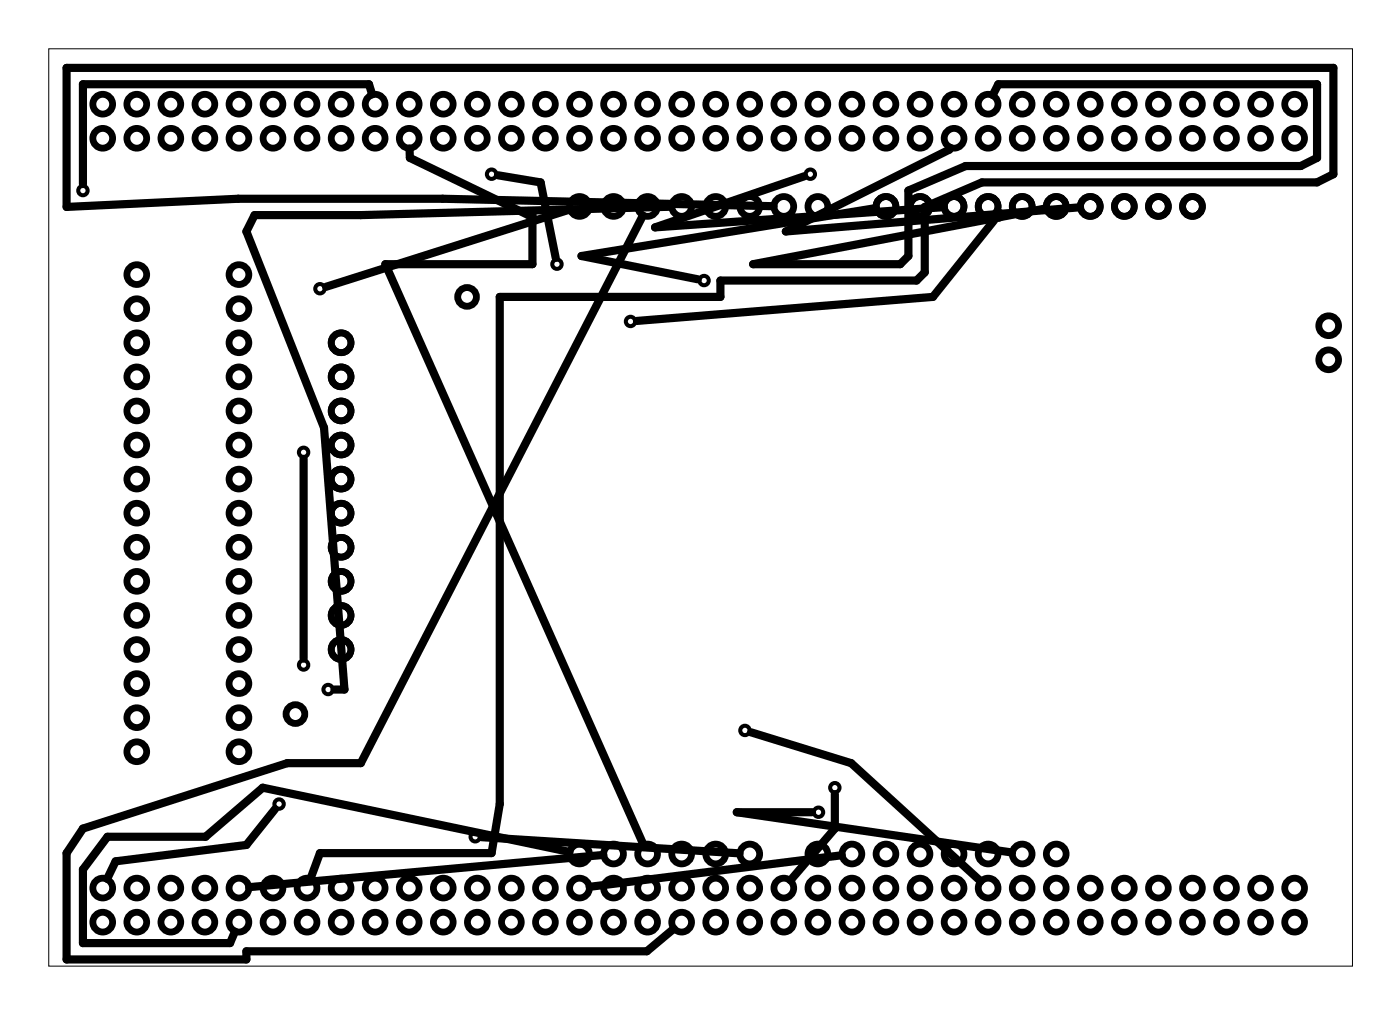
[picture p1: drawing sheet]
<svg xmlns="http://www.w3.org/2000/svg" width="104mm" height="75mm" viewBox="0 0 104 75" stroke-linecap="round" stroke-linejoin="round" font-family="sans-serif">
<path d="M3.6 3.6h97.3v68.4h-97.3z" fill="none" stroke="#000" stroke-width=".07"/>
<g fill="none" stroke="#000" stroke-width=".51">
<circle cx="7.7" cy="10.3" r=".74"/>
<circle cx="7.7" cy="7.8" r=".74"/>
<circle cx="10.2" cy="10.3" r=".74"/>
<circle cx="10.2" cy="7.8" r=".74"/>
<circle cx="12.7" cy="7.8" r=".74"/>
<circle cx="12.7" cy="10.3" r=".74"/>
<circle cx="15.3" cy="10.3" r=".74"/>
<circle cx="15.3" cy="7.8" r=".74"/>
<circle cx="17.8" cy="7.8" r=".74"/>
<circle cx="17.8" cy="10.3" r=".74"/>
<circle cx="20.4" cy="10.3" r=".74"/>
<circle cx="20.4" cy="7.8" r=".74"/>
<circle cx="22.9" cy="10.3" r=".74"/>
<circle cx="22.9" cy="7.8" r=".74"/>
<circle cx="25.4" cy="10.3" r=".74"/>
<circle cx="25.4" cy="7.8" r=".74"/>
<circle cx="28" cy="10.3" r=".74"/>
<circle cx="28" cy="7.8" r=".74"/>
<circle cx="30.5" cy="10.3" r=".74"/>
<circle cx="30.5" cy="7.8" r=".74"/>
<circle cx="33.1" cy="10.3" r=".74"/>
<circle cx="33.1" cy="7.8" r=".74"/>
<circle cx="35.6" cy="10.3" r=".74"/>
<circle cx="35.6" cy="7.8" r=".74"/>
<circle cx="38.1" cy="10.3" r=".74"/>
<circle cx="38.1" cy="7.8" r=".74"/>
<circle cx="40.7" cy="10.3" r=".74"/>
<circle cx="40.7" cy="7.8" r=".74"/>
<circle cx="43.2" cy="10.3" r=".74"/>
<circle cx="43.2" cy="7.8" r=".74"/>
<circle cx="43.2" cy="15.4" r=".74"/>
<circle cx="45.8" cy="7.8" r=".74"/>
<circle cx="45.8" cy="10.3" r=".74"/>
<circle cx="45.8" cy="15.4" r=".74"/>
<circle cx="48.3" cy="10.3" r=".74"/>
<circle cx="48.3" cy="7.8" r=".74"/>
<circle cx="48.3" cy="15.4" r=".74"/>
<circle cx="50.8" cy="10.3" r=".74"/>
<circle cx="50.8" cy="7.8" r=".74"/>
<circle cx="50.8" cy="15.4" r=".74"/>
<circle cx="53.4" cy="10.3" r=".74"/>
<circle cx="53.4" cy="7.8" r=".74"/>
<circle cx="53.4" cy="15.4" r=".74"/>
<circle cx="55.9" cy="10.3" r=".74"/>
<circle cx="55.9" cy="7.8" r=".74"/>
<circle cx="55.9" cy="15.4" r=".74"/>
<circle cx="58.5" cy="7.8" r=".74"/>
<circle cx="58.5" cy="10.3" r=".74"/>
<circle cx="58.5" cy="15.4" r=".74"/>
<circle cx="61" cy="10.3" r=".74"/>
<circle cx="61" cy="7.8" r=".74"/>
<circle cx="61" cy="15.4" r=".74"/>
<circle cx="63.5" cy="10.3" r=".74"/>
<circle cx="63.5" cy="7.8" r=".74"/>
<circle cx="66.1" cy="10.3" r=".74"/>
<circle cx="66.1" cy="7.8" r=".74"/>
<circle cx="66.1" cy="15.4" r=".74"/>
<circle cx="68.6" cy="10.3" r=".74"/>
<circle cx="68.6" cy="7.8" r=".74"/>
<circle cx="68.6" cy="15.4" r=".74"/>
<circle cx="71.2" cy="10.3" r=".74"/>
<circle cx="71.2" cy="7.8" r=".74"/>
<circle cx="71.2" cy="15.4" r=".74"/>
<circle cx="73.7" cy="10.3" r=".74"/>
<circle cx="73.7" cy="7.8" r=".74"/>
<circle cx="73.7" cy="15.4" r=".74"/>
<circle cx="76.2" cy="10.3" r=".74"/>
<circle cx="76.2" cy="7.8" r=".74"/>
<circle cx="76.2" cy="15.4" r=".74"/>
<circle cx="78.8" cy="10.3" r=".74"/>
<circle cx="78.8" cy="7.8" r=".74"/>
<circle cx="78.8" cy="15.4" r=".74"/>
<circle cx="81.3" cy="7.8" r=".74"/>
<circle cx="81.3" cy="10.3" r=".74"/>
<circle cx="81.3" cy="15.4" r=".74"/>
<circle cx="83.9" cy="7.8" r=".74"/>
<circle cx="83.9" cy="10.3" r=".74"/>
<circle cx="83.9" cy="15.4" r=".74"/>
<circle cx="86.4" cy="10.3" r=".74"/>
<circle cx="86.4" cy="7.8" r=".74"/>
<circle cx="86.4" cy="15.4" r=".74"/>
<circle cx="88.9" cy="7.8" r=".74"/>
<circle cx="88.9" cy="10.3" r=".74"/>
<circle cx="88.9" cy="15.4" r=".74"/>
<circle cx="91.5" cy="7.8" r=".74"/>
<circle cx="91.5" cy="10.3" r=".74"/>
<circle cx="94" cy="7.8" r=".74"/>
<circle cx="94" cy="10.3" r=".74"/>
<circle cx="96.6" cy="7.8" r=".74"/>
<circle cx="96.6" cy="10.3" r=".74"/>
<circle cx="10.2" cy="30.6" r=".74"/>
<circle cx="10.2" cy="28.1" r=".74"/>
<circle cx="10.2" cy="25.5" r=".74"/>
<circle cx="10.2" cy="23" r=".74"/>
<circle cx="10.2" cy="20.5" r=".74"/>
<circle cx="10.2" cy="33.2" r=".74"/>
<circle cx="10.2" cy="35.7" r=".74"/>
<circle cx="10.2" cy="38.2" r=".74"/>
<circle cx="17.8" cy="20.5" r=".74"/>
<circle cx="17.8" cy="30.6" r=".74"/>
<circle cx="17.8" cy="25.5" r=".74"/>
<circle cx="17.8" cy="33.2" r=".74"/>
<circle cx="17.8" cy="23" r=".74"/>
<circle cx="17.8" cy="28.1" r=".74"/>
<circle cx="17.8" cy="35.7" r=".74"/>
<circle cx="17.8" cy="38.2" r=".74"/>
<circle cx="25.4" cy="33.2" r=".74"/>
<circle cx="25.4" cy="35.7" r=".74"/>
<circle cx="25.4" cy="30.6" r=".74"/>
<circle cx="25.4" cy="38.2" r=".74"/>
<circle cx="25.4" cy="28.1" r=".74"/>
<circle cx="25.4" cy="25.5" r=".74"/>
<circle cx="34.8" cy="22.1" r=".7"/>
<circle cx="99.1" cy="24.3" r=".74"/>
<circle cx="99.1" cy="26.8" r=".74"/>
<circle cx="10.2" cy="53.5" r=".74"/>
<circle cx="10.2" cy="56" r=".74"/>
<circle cx="10.2" cy="50.9" r=".74"/>
<circle cx="10.2" cy="48.4" r=".74"/>
<circle cx="10.2" cy="45.9" r=".74"/>
<circle cx="10.2" cy="43.3" r=".74"/>
<circle cx="10.2" cy="40.8" r=".74"/>
<circle cx="17.8" cy="53.5" r=".74"/>
<circle cx="17.8" cy="56" r=".74"/>
<circle cx="17.8" cy="48.4" r=".74"/>
<circle cx="17.8" cy="50.9" r=".74"/>
<circle cx="17.8" cy="43.3" r=".74"/>
<circle cx="17.8" cy="45.9" r=".74"/>
<circle cx="17.8" cy="40.8" r=".74"/>
<circle cx="22" cy="53.2" r=".7"/>
<circle cx="25.4" cy="43.3" r=".74"/>
<circle cx="25.4" cy="40.8" r=".74"/>
<circle cx="25.4" cy="48.4" r=".74"/>
<circle cx="25.4" cy="45.9" r=".74"/>
<circle cx="7.7" cy="66.2" r=".74"/>
<circle cx="7.7" cy="68.7" r=".74"/>
<circle cx="10.2" cy="68.7" r=".74"/>
<circle cx="10.2" cy="66.2" r=".74"/>
<circle cx="12.7" cy="66.2" r=".74"/>
<circle cx="12.7" cy="68.7" r=".74"/>
<circle cx="15.3" cy="66.2" r=".74"/>
<circle cx="15.3" cy="68.7" r=".74"/>
<circle cx="17.8" cy="66.2" r=".74"/>
<circle cx="17.8" cy="68.7" r=".74"/>
<circle cx="20.4" cy="68.7" r=".74"/>
<circle cx="20.4" cy="66.2" r=".74"/>
<circle cx="22.9" cy="68.7" r=".74"/>
<circle cx="22.9" cy="66.2" r=".74"/>
<circle cx="25.4" cy="66.2" r=".74"/>
<circle cx="25.4" cy="68.7" r=".74"/>
<circle cx="28" cy="66.2" r=".74"/>
<circle cx="28" cy="68.7" r=".74"/>
<circle cx="30.5" cy="66.2" r=".74"/>
<circle cx="30.5" cy="68.7" r=".74"/>
<circle cx="33.1" cy="66.2" r=".74"/>
<circle cx="33.1" cy="68.7" r=".74"/>
<circle cx="35.6" cy="66.2" r=".74"/>
<circle cx="35.6" cy="68.7" r=".74"/>
<circle cx="38.1" cy="66.2" r=".74"/>
<circle cx="38.1" cy="68.7" r=".74"/>
<circle cx="40.7" cy="66.2" r=".74"/>
<circle cx="40.7" cy="68.7" r=".74"/>
<circle cx="43.2" cy="66.2" r=".74"/>
<circle cx="43.2" cy="68.7" r=".74"/>
<circle cx="43.2" cy="63.6" r=".74"/>
<circle cx="45.8" cy="66.2" r=".74"/>
<circle cx="45.8" cy="68.7" r=".74"/>
<circle cx="45.8" cy="63.6" r=".74"/>
<circle cx="48.3" cy="66.2" r=".74"/>
<circle cx="48.3" cy="68.7" r=".74"/>
<circle cx="48.3" cy="63.6" r=".74"/>
<circle cx="50.8" cy="66.2" r=".74"/>
<circle cx="50.8" cy="68.7" r=".74"/>
<circle cx="50.8" cy="63.6" r=".74"/>
<circle cx="53.4" cy="66.2" r=".74"/>
<circle cx="53.4" cy="68.7" r=".74"/>
<circle cx="53.4" cy="63.6" r=".74"/>
<circle cx="55.9" cy="66.2" r=".74"/>
<circle cx="55.9" cy="68.7" r=".74"/>
<circle cx="55.9" cy="63.6" r=".74"/>
<circle cx="58.5" cy="66.2" r=".74"/>
<circle cx="58.5" cy="68.7" r=".74"/>
<circle cx="61" cy="66.2" r=".74"/>
<circle cx="61" cy="68.7" r=".74"/>
<circle cx="61" cy="63.6" r=".74"/>
<circle cx="63.5" cy="66.2" r=".74"/>
<circle cx="63.5" cy="68.7" r=".74"/>
<circle cx="63.5" cy="63.6" r=".74"/>
<circle cx="66.1" cy="66.2" r=".74"/>
<circle cx="66.1" cy="68.7" r=".74"/>
<circle cx="66.1" cy="63.6" r=".74"/>
<circle cx="68.6" cy="66.2" r=".74"/>
<circle cx="68.6" cy="68.7" r=".74"/>
<circle cx="68.6" cy="63.6" r=".74"/>
<circle cx="71.2" cy="68.7" r=".74"/>
<circle cx="71.2" cy="66.2" r=".74"/>
<circle cx="71.2" cy="63.6" r=".74"/>
<circle cx="73.7" cy="66.2" r=".74"/>
<circle cx="73.7" cy="68.7" r=".74"/>
<circle cx="73.7" cy="63.6" r=".74"/>
<circle cx="76.2" cy="66.2" r=".74"/>
<circle cx="76.2" cy="68.7" r=".74"/>
<circle cx="76.2" cy="63.6" r=".74"/>
<circle cx="78.8" cy="66.2" r=".74"/>
<circle cx="78.8" cy="68.7" r=".74"/>
<circle cx="78.8" cy="63.6" r=".74"/>
<circle cx="81.3" cy="66.2" r=".74"/>
<circle cx="81.3" cy="68.7" r=".74"/>
<circle cx="83.9" cy="66.2" r=".74"/>
<circle cx="83.9" cy="68.7" r=".74"/>
<circle cx="86.4" cy="68.7" r=".74"/>
<circle cx="86.4" cy="66.2" r=".74"/>
<circle cx="88.9" cy="66.2" r=".74"/>
<circle cx="88.9" cy="68.7" r=".74"/>
<circle cx="91.5" cy="66.2" r=".74"/>
<circle cx="91.5" cy="68.7" r=".74"/>
<circle cx="94" cy="66.2" r=".74"/>
<circle cx="94" cy="68.7" r=".74"/>
<circle cx="96.6" cy="68.7" r=".74"/>
<circle cx="96.6" cy="66.2" r=".74"/>
</g>
<g fill="none" stroke="#000" stroke-width=".3">
<circle cx="6.2" cy="14.2" r=".35"/>
<circle cx="36.7" cy="13" r=".35"/>
<circle cx="41.5" cy="19.7" r=".35"/>
<circle cx="60.4" cy="13" r=".35"/>
<circle cx="74.5" cy="16" r=".35"/>
<circle cx="22.6" cy="33.7" r=".35"/>
<circle cx="23.9" cy="21.5" r=".35"/>
<circle cx="47" cy="24" r=".35"/>
<circle cx="52.5" cy="20.9" r=".35"/>
<circle cx="20.8" cy="59.9" r=".35"/>
<circle cx="22.6" cy="49.6" r=".35"/>
<circle cx="24.5" cy="51.4" r=".35"/>
<circle cx="55.6" cy="54.4" r=".35"/>
<circle cx="62.3" cy="58.7" r=".35"/>
<circle cx="35.4" cy="62.4" r=".35"/>
<circle cx="61" cy="60.5" r=".35"/>
</g>
<g fill="none" stroke="#000" stroke-width=".61">
<path d="M27.8 7l-.3-.7h-21.3v7.4M30.5 11.1l.1 .7 8.8 4.2h.3v3.7h-11l19.3 43.2M37.1 13.1l3.2 .5 1.1 5.6M42.5 15.6l-18.2 5.8M48 16.1l-21.1 40.8h-5.5l-15.2 4.9-1.2 1.8v7.9h13.4v-.6h29.8l2.1-1.7M50.1 15.4l-23.2 .6h-7.9l-.6 1.3 5.8 14.6 1.5 19.5h-.7M57.7 15.4l-24.7-.6h-15.2l-12.8 .6v-10.3h94.5v7.9l-1.3 .6h-25l-4.2 1.8v4.9l-.6 .6h-14.7v1.2h-16.4v37.8l-.6 3.7h-12.8l-.7 1.9M60 13.1l-11.1 3.8 21.5-1.5M65.3 15.5l-21.9 3.6 8.6 1.7M70.9 11l-.1 .2-12.2 6.1 22-1.9M74 7.1l.5-.8h23.7v5.5l-1.2 .6h-25l-4.2 1.8v4.9l-.7 .6h-10.9l21.8-4.2M74.2 16.4l-4.6 5.7-22.1 1.8"/>
<path d="M22.6 34.2v14.9M56 54.6l7.5 2.3 9.6 8.8M62.3 59.2v2.6l-3.3 3.8M20.5 60.3l-2.1 2.7-9.8 1.2-.6 1.3M35.9 62.4l19.3 1.2M42.5 63.5l-22.9-4.8-4.3 3.7h-7.3l-1.8 2.4v5.5h11l.3-.9M45 63.7l-26.4 2.4M60.6 60.5h-5.6l20.5 3M62.8 63.7l-18.8 2.4"/>
</g>
</svg>
